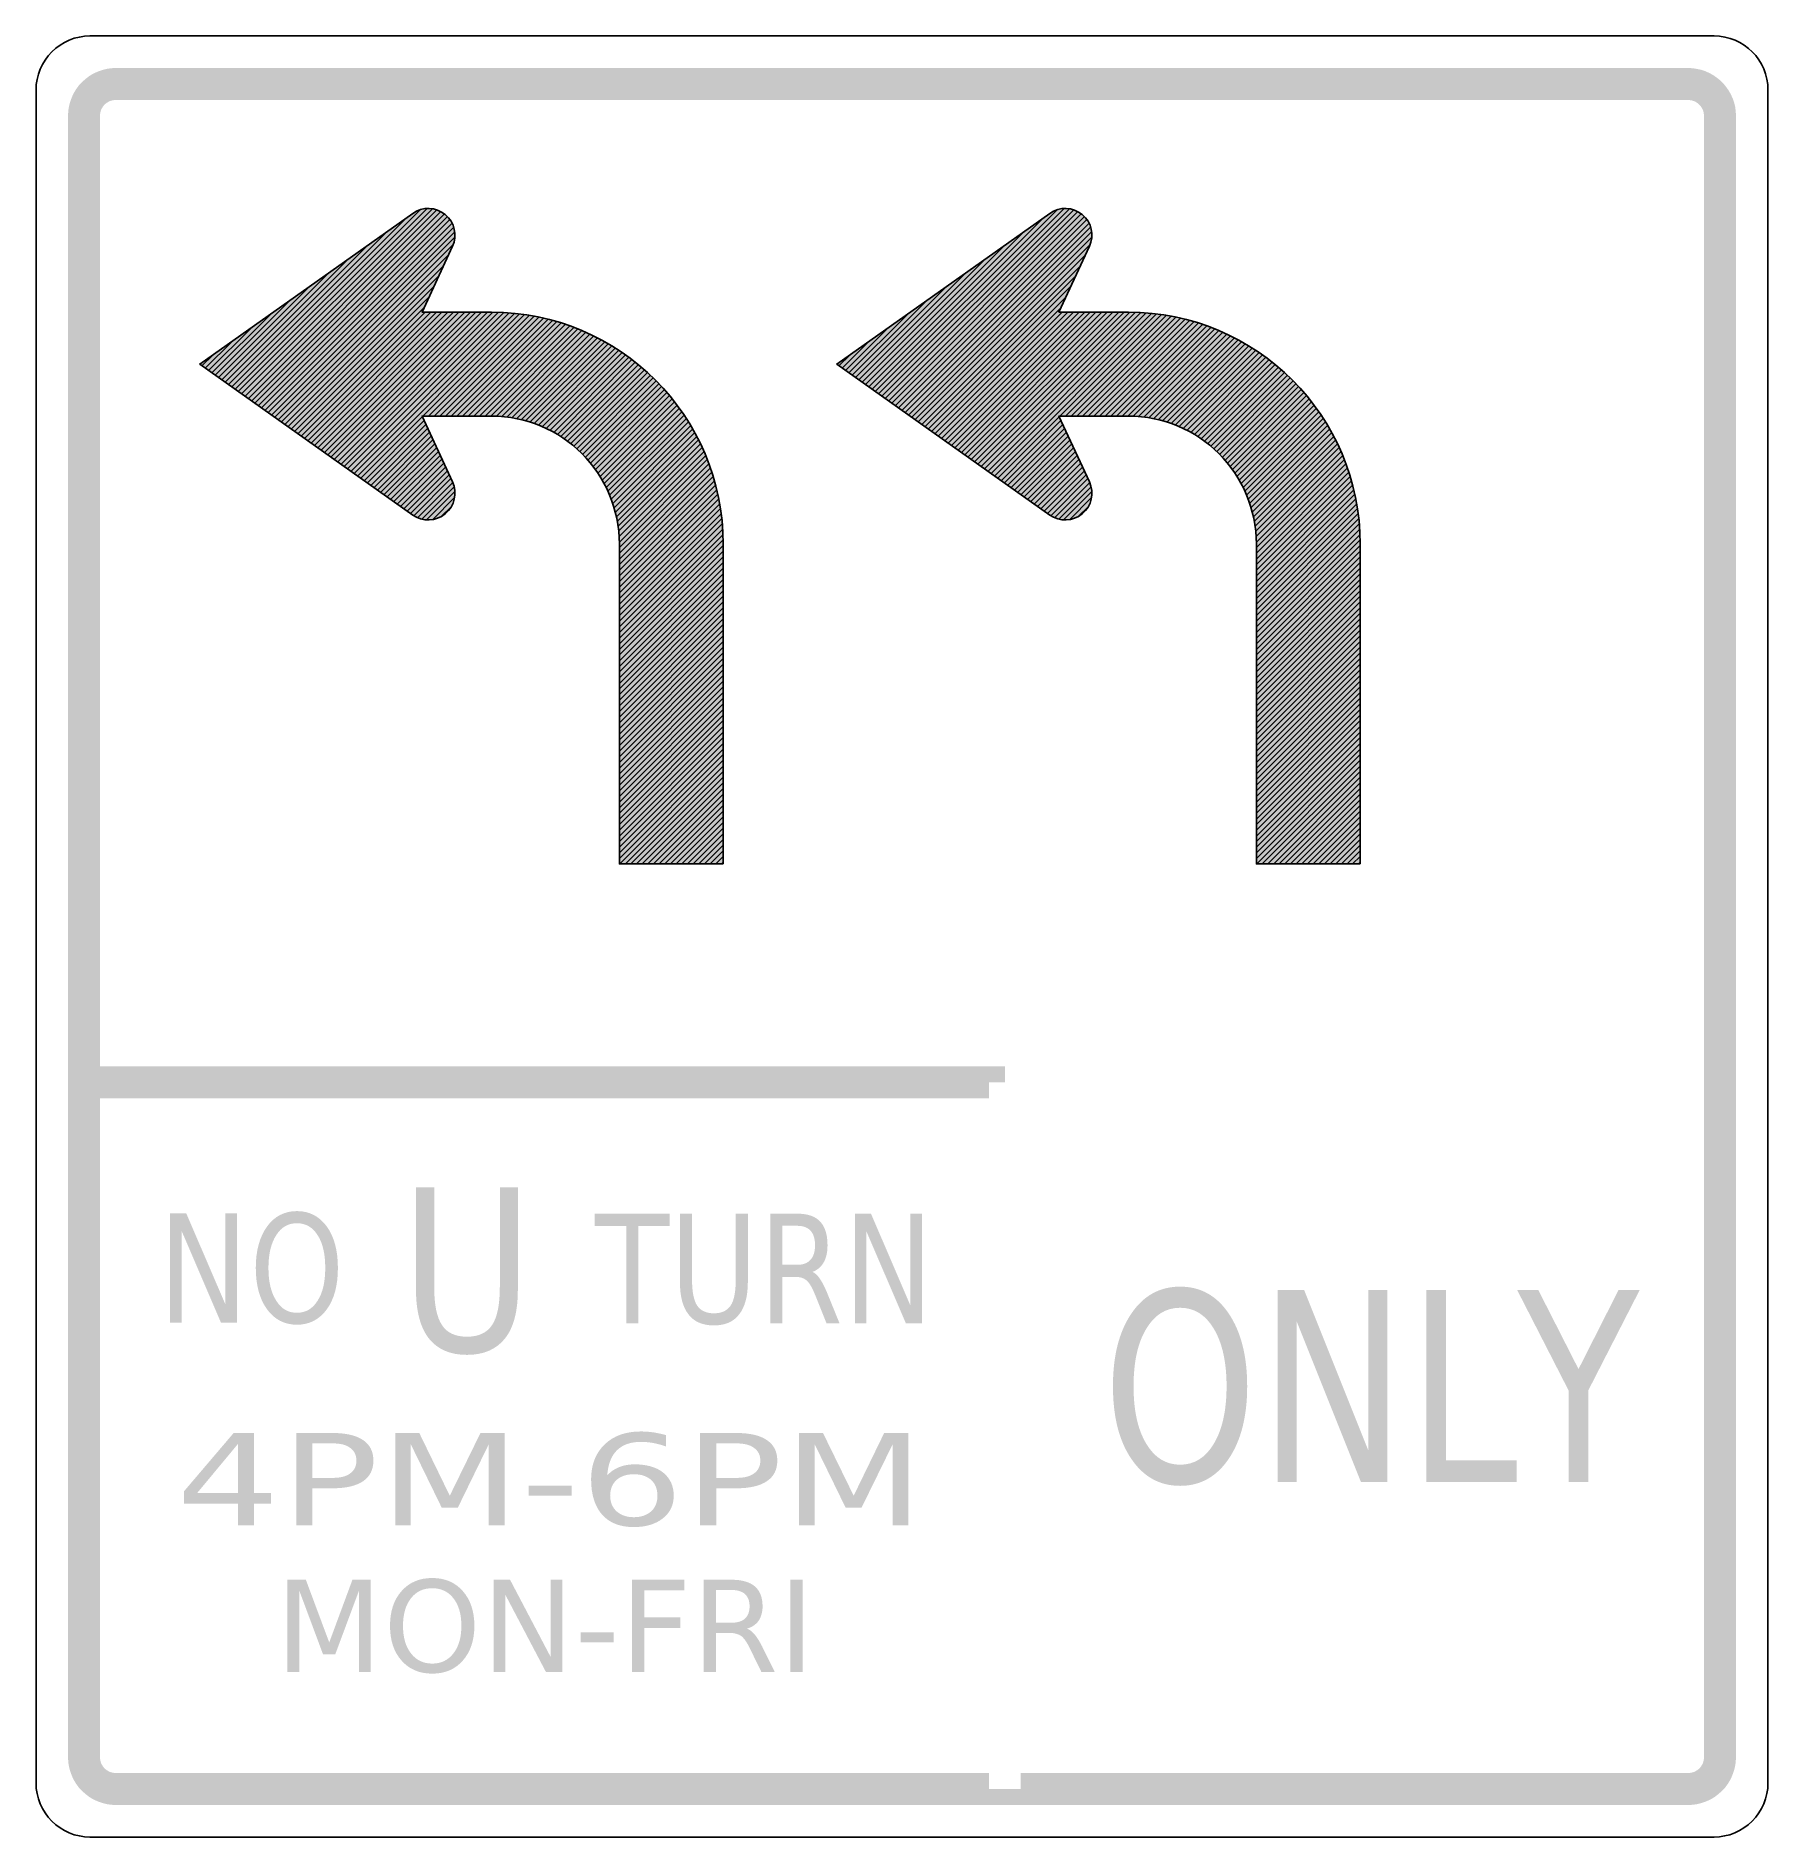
# Model space of a CAD drawing. Header units: inches. Extents: x -0.5 to 0.5, y -0.52 to 0.52.
import ezdxf

# ---------------------------------------------------------------- set-up
doc = ezdxf.new("R2010")
doc.units = ezdxf.units.IN
doc.header["$MEASUREMENT"] = 0

msp = doc.modelspace()

# ---------------------------------------------------------------- hatches: boundary and pattern name
for points in [[(-0.4538, 0.5013), (-0.4566, 0.5012), (-0.4592, 0.5008), (-0.4619, 0.5001), (-0.4644, 0.4992), (-0.4669, 0.4981), (-0.4692, 0.4967), (-0.4714, 0.495), (-0.4734, 0.4932), (-0.4753, 0.4912), (-0.4769, 0.489), (-0.4783, 0.4867), (-0.4794, 0.4842), (-0.4803, 0.4817), (-0.481, 0.479), (-0.4814, 0.4763), (-0.4815, 0.4736), (-0.4631, 0.4736), (-0.463, 0.4745), (-0.4629, 0.4754), (-0.4627, 0.4763), (-0.4624, 0.4772), (-0.462, 0.478), (-0.4615, 0.4788), (-0.461, 0.4795), (-0.4604, 0.4802), (-0.4597, 0.4808), (-0.459, 0.4813), (-0.4582, 0.4818), (-0.4574, 0.4822), (-0.4565, 0.4825), (-0.4556, 0.4827), (-0.4548, 0.4828), (-0.4538, 0.4829), (-0.4538, 0.5013)], [(-0.4538, 0.4829), (0.4538, 0.4829), (0.4538, 0.5013), (-0.4538, 0.5013), (-0.4538, 0.4829)], [(0.4815, 0.4736), (0.4814, 0.4762), (0.4811, 0.4787), (0.4805, 0.4812), (0.4797, 0.4836), (0.4786, 0.486), (0.4774, 0.4882), (0.4759, 0.4903), (0.4743, 0.4923), (0.4725, 0.4941), (0.4705, 0.4957), (0.4684, 0.4972), (0.4662, 0.4984), (0.4638, 0.4995), (0.4614, 0.5003), (0.4589, 0.5008), (0.4564, 0.5012), (0.4538, 0.5013), (0.4538, 0.4829), (0.4547, 0.4828), (0.4555, 0.4827), (0.4564, 0.4825), (0.4572, 0.4822), (0.458, 0.4819), (0.4587, 0.4815), (0.4594, 0.481), (0.4601, 0.4804), (0.4607, 0.4798), (0.4612, 0.4792), (0.4617, 0.4785), (0.4621, 0.4777), (0.4625, 0.477), (0.4627, 0.4762), (0.4629, 0.4753), (0.463, 0.4745), (0.4631, 0.4736), (0.4815, 0.4736)], [(-0.4631, -0.4736), (-0.4631, 0.4736), (-0.4815, 0.4736), (-0.4815, -0.4736), (-0.4631, -0.4736)], [(0.4631, 0.4736), (0.4631, -0.4736), (0.4815, -0.4736), (0.4815, 0.4736), (0.4631, 0.4736)], [(0.0594, -0.075), (0.0594, -0.0842), (0.0502, -0.0842), (0.0502, -0.0934), (-0.4673, -0.0934), (-0.4673, -0.075), (0.0594, -0.075)], [(-0.4226, -0.1597), (-0.4133, -0.1597), (-0.3906, -0.2125), (-0.3906, -0.1597), (-0.3839, -0.1597), (-0.3839, -0.2229), (-0.3932, -0.2229), (-0.4159, -0.17), (-0.4159, -0.2229), (-0.4226, -0.2229), (-0.4226, -0.1597)], [(-0.1774, -0.16), (-0.1341, -0.16), (-0.1341, -0.1672), (-0.1522, -0.1672), (-0.1522, -0.2232), (-0.1592, -0.2232), (-0.1592, -0.1672), (-0.1774, -0.1672), (-0.1774, -0.16)], [(-0.0272, -0.16), (-0.0179, -0.16), (0.0048, -0.2129), (0.0048, -0.16), (0.0115, -0.16), (0.0115, -0.2232), (0.0022, -0.2232), (-0.0205, -0.1703), (-0.0205, -0.2232), (-0.0272, -0.2232), (-0.0272, -0.16)], [(0.2169, -0.2041), (0.2322, -0.2041), (0.2693, -0.2968), (0.2693, -0.2041), (0.2803, -0.2041), (0.2803, -0.3149), (0.265, -0.3149), (0.2279, -0.2222), (0.2279, -0.3149), (0.2169, -0.3149), (0.2169, -0.2041)], [(0.3028, -0.2041), (0.3141, -0.2041), (0.3141, -0.3023), (0.3549, -0.3023), (0.3549, -0.3149), (0.3028, -0.3149), (0.3028, -0.2041)], [(0.3552, -0.2041), (0.3674, -0.2041), (0.3906, -0.2497), (0.4137, -0.2041), (0.4259, -0.2041), (0.3962, -0.2621), (0.3962, -0.3149), (0.3849, -0.3149), (0.3849, -0.2621), (0.3552, -0.2041)], [(-0.2926, -0.2866), (-0.2787, -0.2866), (-0.2611, -0.3228), (-0.2434, -0.2866), (-0.2295, -0.2866), (-0.2295, -0.3398), (-0.2386, -0.3398), (-0.2386, -0.2931), (-0.2564, -0.3296), (-0.2658, -0.3296), (-0.2836, -0.2931), (-0.2836, -0.3398), (-0.2926, -0.3398), (-0.2926, -0.2866)], [(-0.0595, -0.2866), (-0.0456, -0.2866), (-0.0279, -0.3228), (-0.0103, -0.2866), (0.0037, -0.2866), (0.0037, -0.3398), (-0.0054, -0.3398), (-0.0054, -0.2931), (-0.0233, -0.3296), (-0.0326, -0.3296), (-0.0504, -0.2931), (-0.0504, -0.3398), (-0.0595, -0.3398), (-0.0595, -0.2866)], [(-0.2156, -0.3169), (-0.1907, -0.3169), (-0.1907, -0.3228), (-0.2156, -0.3228), (-0.2156, -0.3169)], [(-0.3548, -0.3713), (-0.3442, -0.3713), (-0.3307, -0.4075), (-0.3173, -0.3713), (-0.3067, -0.3713), (-0.3067, -0.4245), (-0.3136, -0.4245), (-0.3136, -0.3778), (-0.3272, -0.4143), (-0.3343, -0.4143), (-0.3479, -0.3778), (-0.3479, -0.4245), (-0.3548, -0.4245), (-0.3548, -0.3713)], [(-0.2358, -0.3713), (-0.2263, -0.3713), (-0.2029, -0.4158), (-0.2029, -0.3713), (-0.1961, -0.3713), (-0.1961, -0.4245), (-0.2056, -0.4245), (-0.229, -0.38), (-0.229, -0.4245), (-0.2358, -0.4245), (-0.2358, -0.3713)], [(-0.1559, -0.3713), (-0.1257, -0.3713), (-0.1257, -0.3774), (-0.1488, -0.3774), (-0.1488, -0.393), (-0.1279, -0.393), (-0.1279, -0.3991), (-0.1488, -0.3991), (-0.1488, -0.4245), (-0.1559, -0.4245), (-0.1559, -0.3713)], [(-0.0644, -0.3713), (-0.0573, -0.3713), (-0.0573, -0.4245), (-0.0644, -0.4245), (-0.0644, -0.3713)], [(-0.1855, -0.4016), (-0.1665, -0.4016), (-0.1665, -0.4074), (-0.1855, -0.4074), (-0.1855, -0.4016)], [(-0.4815, -0.4736), (-0.4814, -0.4763), (-0.481, -0.479), (-0.4803, -0.4817), (-0.4794, -0.4842), (-0.4783, -0.4867), (-0.4769, -0.489), (-0.4753, -0.4912), (-0.4734, -0.4932), (-0.4714, -0.495), (-0.4692, -0.4967), (-0.4669, -0.4981), (-0.4644, -0.4992), (-0.4619, -0.5001), (-0.4592, -0.5008), (-0.4566, -0.5012), (-0.4538, -0.5013), (-0.4538, -0.4829), (-0.4548, -0.4828), (-0.4556, -0.4827), (-0.4565, -0.4825), (-0.4574, -0.4822), (-0.4582, -0.4818), (-0.459, -0.4813), (-0.4597, -0.4808), (-0.4604, -0.4802), (-0.461, -0.4795), (-0.4615, -0.4788), (-0.462, -0.478), (-0.4624, -0.4772), (-0.4627, -0.4763), (-0.4629, -0.4754), (-0.463, -0.4745), (-0.4631, -0.4736), (-0.4815, -0.4736)], [(0.4538, -0.5013), (0.4566, -0.5012), (0.4592, -0.5008), (0.4619, -0.5001), (0.4644, -0.4992), (0.4669, -0.4981), (0.4692, -0.4967), (0.4714, -0.495), (0.4734, -0.4932), (0.4753, -0.4912), (0.4769, -0.489), (0.4783, -0.4867), (0.4794, -0.4842), (0.4803, -0.4817), (0.481, -0.479), (0.4814, -0.4763), (0.4815, -0.4736), (0.4631, -0.4736), (0.463, -0.4745), (0.4629, -0.4754), (0.4627, -0.4763), (0.4624, -0.4772), (0.462, -0.478), (0.4615, -0.4788), (0.461, -0.4795), (0.4604, -0.4802), (0.4597, -0.4808), (0.459, -0.4813), (0.4582, -0.4818), (0.4574, -0.4822), (0.4565, -0.4825), (0.4556, -0.4827), (0.4548, -0.4828), (0.4538, -0.4829), (0.4538, -0.5013)], [(-0.4538, -0.5013), (-0.4538, -0.4829), (0.0502, -0.4829), (0.0502, -0.4921), (0.0686, -0.4921), (0.0686, -0.4829), (0.4538, -0.4829), (0.4538, -0.5013), (-0.4538, -0.5013)]]:
    msp.add_hatch(color=7).paths.add_polyline_path(points)
h = msp.add_hatch(color=7)
edge = h.paths.add_edge_path()
edge.add_line((-0.1032, 0.0419), (-0.1632, 0.0419))
edge.add_line((-0.1632, 0.0419), (-0.1632, 0.2265))
edge.add_spline(control_points=[(-0.1632, 0.2265), (-0.1632, 0.2673), (-0.1963, 0.3004), (-0.237, 0.3004)], knot_values=[0, 0, 0, 0, 1, 1, 1, 1], degree=3, periodic=0)
edge.add_line((-0.237, 0.3004), (-0.2771, 0.3004))
edge.add_line((-0.2771, 0.3004), (-0.2595, 0.2624))
edge.add_spline(control_points=[(-0.2595, 0.2624), (-0.2566, 0.256), (-0.2583, 0.2485), (-0.2637, 0.244), (-0.2691, 0.2395), (-0.2768, 0.2392), (-0.2825, 0.2433)], knot_values=[0, 0, 0, 0, 1, 1, 1, 2, 2, 2, 2], degree=3, periodic=0)
edge.add_line((-0.2825, 0.2433), (-0.4055, 0.3304))
edge.add_line((-0.4055, 0.3304), (-0.2825, 0.4174))
edge.add_spline(control_points=[(-0.2825, 0.4174), (-0.2768, 0.4215), (-0.2691, 0.4212), (-0.2637, 0.4167), (-0.2583, 0.4122), (-0.2566, 0.4047), (-0.2595, 0.3984)], knot_values=[0, 0, 0, 0, 1, 1, 1, 2, 2, 2, 2], degree=3, periodic=0)
edge.add_line((-0.2595, 0.3984), (-0.2771, 0.3604))
edge.add_line((-0.2771, 0.3604), (-0.237, 0.3604))
edge.add_spline(control_points=[(-0.237, 0.3604), (-0.1631, 0.3604), (-0.1032, 0.3004), (-0.1032, 0.2265)], knot_values=[0, 0, 0, 0, 1, 1, 1, 1], degree=3, periodic=0)
edge.add_line((-0.1032, 0.2265), (-0.1032, 0.0419))
h = msp.add_hatch(color=7)
edge = h.paths.add_edge_path()
edge.add_line((0.2646, 0.0419), (0.2046, 0.0419))
edge.add_line((0.2046, 0.0419), (0.2046, 0.2265))
edge.add_spline(control_points=[(0.2046, 0.2265), (0.2046, 0.2673), (0.1715, 0.3004), (0.1307, 0.3004)], knot_values=[0, 0, 0, 0, 1, 1, 1, 1], degree=3, periodic=0)
edge.add_line((0.1307, 0.3004), (0.0906, 0.3004))
edge.add_line((0.0906, 0.3004), (0.1082, 0.2624))
edge.add_spline(control_points=[(0.1082, 0.2624), (0.1112, 0.256), (0.1095, 0.2485), (0.1041, 0.244), (0.0987, 0.2395), (0.091, 0.2392), (0.0853, 0.2433)], knot_values=[0, 0, 0, 0, 1, 1, 1, 2, 2, 2, 2], degree=3, periodic=0)
edge.add_line((0.0853, 0.2433), (-0.0377, 0.3304))
edge.add_line((-0.0377, 0.3304), (0.0853, 0.4174))
edge.add_spline(control_points=[(0.0853, 0.4174), (0.091, 0.4215), (0.0987, 0.4212), (0.1041, 0.4167), (0.1095, 0.4122), (0.1112, 0.4047), (0.1082, 0.3984)], knot_values=[0, 0, 0, 0, 1, 1, 1, 2, 2, 2, 2], degree=3, periodic=0)
edge.add_line((0.1082, 0.3984), (0.0906, 0.3604))
edge.add_line((0.0906, 0.3604), (0.1307, 0.3604))
edge.add_spline(control_points=[(0.1307, 0.3604), (0.2047, 0.3604), (0.2646, 0.3004), (0.2646, 0.2265)], knot_values=[0, 0, 0, 0, 1, 1, 1, 1], degree=3, periodic=0)
edge.add_line((0.2646, 0.2265), (0.2646, 0.0419))
h = msp.add_hatch(color=7)
edge = h.paths.add_edge_path()
edge.add_line((-0.2806, -0.1448), (-0.2701, -0.1448))
edge.add_line((-0.2701, -0.1448), (-0.2701, -0.2024))
edge.add_spline(control_points=[(-0.2701, -0.2024), (-0.2701, -0.2125), (-0.2686, -0.2199), (-0.2656, -0.2243), (-0.2627, -0.2288), (-0.2578, -0.231), (-0.2512, -0.231), (-0.2445, -0.231), (-0.2397, -0.2288), (-0.2367, -0.2243), (-0.2337, -0.2199), (-0.2322, -0.2125), (-0.2322, -0.2024)], knot_values=[0, 0, 0, 0, 1, 1, 1, 2, 2, 2, 3, 3, 3, 4, 4, 4, 4], degree=3, periodic=0)
edge.add_line((-0.2322, -0.2024), (-0.2322, -0.1448))
edge.add_line((-0.2322, -0.1448), (-0.2218, -0.1448))
edge.add_line((-0.2218, -0.1448), (-0.2218, -0.204))
edge.add_spline(control_points=[(-0.2218, -0.204), (-0.2218, -0.2163), (-0.2242, -0.2257), (-0.2292, -0.232), (-0.2342, -0.2383), (-0.2415, -0.2415), (-0.2512, -0.2415), (-0.2609, -0.2415), (-0.2682, -0.2383), (-0.2732, -0.232), (-0.2781, -0.2257), (-0.2806, -0.2163), (-0.2806, -0.204)], knot_values=[0, 0, 0, 0, 1, 1, 1, 2, 2, 2, 3, 3, 3, 4, 4, 4, 4], degree=3, periodic=0)
edge.add_line((-0.2806, -0.204), (-0.2806, -0.1448))
h = msp.add_hatch(color=7)
edge = h.paths.add_edge_path()
edge.add_spline(control_points=[(-0.3493, -0.1585), (-0.3422, -0.1585), (-0.3364, -0.1615), (-0.3321, -0.1674), (-0.3278, -0.1734), (-0.3257, -0.1813), (-0.3257, -0.1913), (-0.3257, -0.2013), (-0.3278, -0.2093), (-0.3321, -0.2152), (-0.3364, -0.2211), (-0.3422, -0.2241), (-0.3493, -0.2241), (-0.3565, -0.2241), (-0.3623, -0.2211), (-0.3666, -0.2152), (-0.3709, -0.2093), (-0.3731, -0.2013), (-0.3731, -0.1913), (-0.3731, -0.1813), (-0.3709, -0.1734), (-0.3666, -0.1674), (-0.3623, -0.1615), (-0.3565, -0.1585), (-0.3493, -0.1585)], knot_values=[0, 0, 0, 0, 1, 1, 1, 2, 2, 2, 3, 3, 3, 4, 4, 4, 5, 5, 5, 6, 6, 6, 7, 7, 7, 8, 8, 8, 8], degree=3, periodic=0)
edge = h.paths.add_edge_path(flags=0)
edge.add_spline(control_points=[(-0.3493, -0.1655), (-0.3544, -0.1655), (-0.3584, -0.1678), (-0.3613, -0.1724), (-0.3643, -0.177), (-0.3658, -0.1833), (-0.3658, -0.1913), (-0.3658, -0.1993), (-0.3643, -0.2056), (-0.3613, -0.2102), (-0.3584, -0.2149), (-0.3544, -0.2172), (-0.3493, -0.2172), (-0.3443, -0.2172), (-0.3403, -0.2149), (-0.3374, -0.2102), (-0.3344, -0.2056), (-0.333, -0.1993), (-0.333, -0.1913), (-0.333, -0.1833), (-0.3344, -0.177), (-0.3374, -0.1724), (-0.3403, -0.1678), (-0.3443, -0.1655), (-0.3493, -0.1655)], knot_values=[0, 0, 0, 0, 1, 1, 1, 2, 2, 2, 3, 3, 3, 4, 4, 4, 5, 5, 5, 6, 6, 6, 7, 7, 7, 8, 8, 8, 8], degree=3, periodic=0)
h = msp.add_hatch(color=7)
edge = h.paths.add_edge_path()
edge.add_line((-0.1282, -0.16), (-0.1212, -0.16))
edge.add_line((-0.1212, -0.16), (-0.1212, -0.1984))
edge.add_spline(control_points=[(-0.1212, -0.1984), (-0.1212, -0.2052), (-0.1202, -0.2101), (-0.1183, -0.213), (-0.1163, -0.216), (-0.113, -0.2175), (-0.1086, -0.2175), (-0.1041, -0.2175), (-0.1009, -0.216), (-0.0989, -0.213), (-0.097, -0.2101), (-0.096, -0.2052), (-0.096, -0.1984)], knot_values=[0, 0, 0, 0, 1, 1, 1, 2, 2, 2, 3, 3, 3, 4, 4, 4, 4], degree=3, periodic=0)
edge.add_line((-0.096, -0.1984), (-0.096, -0.16))
edge.add_line((-0.096, -0.16), (-0.089, -0.16))
edge.add_line((-0.089, -0.16), (-0.089, -0.1995))
edge.add_spline(control_points=[(-0.089, -0.1995), (-0.089, -0.2077), (-0.0907, -0.2139), (-0.094, -0.2181), (-0.0973, -0.2224), (-0.1021, -0.2245), (-0.1086, -0.2245), (-0.1151, -0.2245), (-0.12, -0.2224), (-0.1233, -0.2181), (-0.1266, -0.2139), (-0.1282, -0.2077), (-0.1282, -0.1995)], knot_values=[0, 0, 0, 0, 1, 1, 1, 2, 2, 2, 3, 3, 3, 4, 4, 4, 4], degree=3, periodic=0)
edge.add_line((-0.1282, -0.1995), (-0.1282, -0.16))
h = msp.add_hatch(color=7)
edge = h.paths.add_edge_path()
edge.add_spline(control_points=[(-0.0517, -0.1936), (-0.0502, -0.1942), (-0.0488, -0.1955), (-0.0474, -0.1976), (-0.046, -0.1996), (-0.0446, -0.2024), (-0.0431, -0.206)], knot_values=[0, 0, 0, 0, 1, 1, 1, 2, 2, 2, 2], degree=3, periodic=0)
edge.add_line((-0.0431, -0.206), (-0.0361, -0.2232))
edge.add_line((-0.0361, -0.2232), (-0.0436, -0.2232))
edge.add_line((-0.0436, -0.2232), (-0.0501, -0.207))
edge.add_spline(control_points=[(-0.0501, -0.207), (-0.0518, -0.2028), (-0.0534, -0.2), (-0.055, -0.1986), (-0.0566, -0.1972), (-0.0588, -0.1965), (-0.0615, -0.1965)], knot_values=[0, 0, 0, 0, 1, 1, 1, 2, 2, 2, 2], degree=3, periodic=0)
edge.add_line((-0.0615, -0.1965), (-0.0691, -0.1965))
edge.add_line((-0.0691, -0.1965), (-0.0691, -0.2232))
edge.add_line((-0.0691, -0.2232), (-0.076, -0.2232))
edge.add_line((-0.076, -0.2232), (-0.076, -0.16))
edge.add_line((-0.076, -0.16), (-0.0604, -0.16))
edge.add_spline(control_points=[(-0.0604, -0.16), (-0.0545, -0.16), (-0.0501, -0.1615), (-0.0473, -0.1645), (-0.0444, -0.1676), (-0.043, -0.1721), (-0.043, -0.1782), (-0.043, -0.1822), (-0.0437, -0.1855), (-0.0452, -0.1881), (-0.0467, -0.1907), (-0.0489, -0.1926), (-0.0517, -0.1936)], knot_values=[0, 0, 0, 0, 1, 1, 1, 2, 2, 2, 3, 3, 3, 4, 4, 4, 4], degree=3, periodic=0)
edge = h.paths.add_edge_path(flags=0)
edge.add_line((-0.0691, -0.167), (-0.0691, -0.1895))
edge.add_line((-0.0691, -0.1895), (-0.0604, -0.1895))
edge.add_spline(control_points=[(-0.0604, -0.1895), (-0.057, -0.1895), (-0.0545, -0.1885), (-0.0528, -0.1866), (-0.0511, -0.1847), (-0.0502, -0.1819), (-0.0502, -0.1782), (-0.0502, -0.1745), (-0.0511, -0.1717), (-0.0528, -0.1698), (-0.0545, -0.168), (-0.057, -0.167), (-0.0604, -0.167)], knot_values=[0, 0, 0, 0, 1, 1, 1, 2, 2, 2, 3, 3, 3, 4, 4, 4, 4], degree=3, periodic=0)
edge.add_line((-0.0604, -0.167), (-0.0691, -0.167))
h = msp.add_hatch(color=7)
edge = h.paths.add_edge_path()
edge.add_spline(control_points=[(0.1606, -0.2021), (0.1723, -0.2021), (0.1817, -0.2073), (0.1887, -0.2177), (0.1957, -0.2282), (0.1993, -0.2421), (0.1993, -0.2596), (0.1993, -0.2771), (0.1957, -0.291), (0.1887, -0.3014), (0.1817, -0.3118), (0.1723, -0.3171), (0.1606, -0.3171), (0.1488, -0.3171), (0.1394, -0.3119), (0.1324, -0.3015), (0.1253, -0.2911), (0.1218, -0.2771), (0.1218, -0.2596), (0.1218, -0.2421), (0.1253, -0.2282), (0.1324, -0.2177), (0.1394, -0.2073), (0.1488, -0.2021), (0.1606, -0.2021)], knot_values=[0, 0, 0, 0, 1, 1, 1, 2, 2, 2, 3, 3, 3, 4, 4, 4, 5, 5, 5, 6, 6, 6, 7, 7, 7, 8, 8, 8, 8], degree=3, periodic=0)
edge = h.paths.add_edge_path(flags=0)
edge.add_spline(control_points=[(0.1606, -0.2143), (0.1523, -0.2143), (0.1458, -0.2184), (0.141, -0.2265), (0.1361, -0.2346), (0.1337, -0.2456), (0.1337, -0.2596), (0.1337, -0.2736), (0.1361, -0.2846), (0.141, -0.2927), (0.1458, -0.3008), (0.1523, -0.3049), (0.1606, -0.3049), (0.1688, -0.3049), (0.1753, -0.3008), (0.1801, -0.2927), (0.1849, -0.2846), (0.1874, -0.2736), (0.1874, -0.2596), (0.1874, -0.2456), (0.1849, -0.2346), (0.1801, -0.2265), (0.1753, -0.2184), (0.1688, -0.2143), (0.1606, -0.2143)], knot_values=[0, 0, 0, 0, 1, 1, 1, 2, 2, 2, 3, 3, 3, 4, 4, 4, 5, 5, 5, 6, 6, 6, 7, 7, 7, 8, 8, 8, 8], degree=3, periodic=0)
h = msp.add_hatch(color=7)
h.paths.add_polyline_path([(-0.3859, -0.2866), (-0.3741, -0.2866), (-0.3741, -0.3213), (-0.3643, -0.3213), (-0.3643, -0.3273), (-0.3741, -0.3273), (-0.3741, -0.3398), (-0.3834, -0.3398), (-0.3834, -0.3273), (-0.4146, -0.3273), (-0.4146, -0.3203), (-0.3859, -0.2866)])
h.paths.add_polyline_path([(-0.3834, -0.2929), (-0.407, -0.3213), (-0.3834, -0.3213), (-0.3834, -0.2929)], flags=0)
h = msp.add_hatch(color=7)
edge = h.paths.add_edge_path()
edge.add_line((-0.3497, -0.2866), (-0.3287, -0.2866))
edge.add_spline(control_points=[(-0.3287, -0.2866), (-0.3209, -0.2866), (-0.3151, -0.288), (-0.3111, -0.2907), (-0.3072, -0.2934), (-0.3052, -0.2973), (-0.3052, -0.3025), (-0.3052, -0.3078), (-0.3072, -0.3117), (-0.3111, -0.3144), (-0.3151, -0.3171), (-0.3209, -0.3185), (-0.3287, -0.3185)], knot_values=[0, 0, 0, 0, 1, 1, 1, 2, 2, 2, 3, 3, 3, 4, 4, 4, 4], degree=3, periodic=0)
edge.add_line((-0.3287, -0.3185), (-0.3404, -0.3185))
edge.add_line((-0.3404, -0.3185), (-0.3404, -0.3398))
edge.add_line((-0.3404, -0.3398), (-0.3497, -0.3398))
edge.add_line((-0.3497, -0.3398), (-0.3497, -0.2866))
edge = h.paths.add_edge_path(flags=0)
edge.add_line((-0.3404, -0.2926), (-0.3404, -0.3125))
edge.add_line((-0.3404, -0.3125), (-0.3287, -0.3125))
edge.add_spline(control_points=[(-0.3287, -0.3125), (-0.3243, -0.3125), (-0.3209, -0.3117), (-0.3186, -0.3099), (-0.3162, -0.3082), (-0.315, -0.3057), (-0.315, -0.3025), (-0.315, -0.2994), (-0.3162, -0.2969), (-0.3186, -0.2952), (-0.3209, -0.2934), (-0.3243, -0.2926), (-0.3287, -0.2926)], knot_values=[0, 0, 0, 0, 1, 1, 1, 2, 2, 2, 3, 3, 3, 4, 4, 4, 4], degree=3, periodic=0)
edge.add_line((-0.3287, -0.2926), (-0.3404, -0.2926))
h = msp.add_hatch(color=7)
edge = h.paths.add_edge_path()
edge.add_line((-0.1363, -0.2878), (-0.1363, -0.2944))
edge.add_spline(control_points=[(-0.1363, -0.2944), (-0.1386, -0.2935), (-0.141, -0.2929), (-0.1434, -0.2924), (-0.1458, -0.292), (-0.1481, -0.2917), (-0.1505, -0.2917), (-0.1566, -0.2917), (-0.1613, -0.2933), (-0.1646, -0.2966), (-0.1679, -0.2998), (-0.1697, -0.3046), (-0.1702, -0.3111)], knot_values=[0, 0, 0, 0, 1, 1, 1, 2, 2, 2, 3, 3, 3, 4, 4, 4, 4], degree=3, periodic=0)
edge.add_spline(control_points=[(-0.1702, -0.3111), (-0.1683, -0.309), (-0.1661, -0.3074), (-0.1633, -0.3063), (-0.1606, -0.3052), (-0.1576, -0.3047), (-0.1543, -0.3047), (-0.1473, -0.3047), (-0.1418, -0.3063), (-0.1378, -0.3095), (-0.1338, -0.3128), (-0.1318, -0.3172), (-0.1318, -0.3228), (-0.1318, -0.3282), (-0.1339, -0.3326), (-0.1381, -0.3359), (-0.1423, -0.3392), (-0.1479, -0.3409), (-0.1548, -0.3409), (-0.1628, -0.3409), (-0.1689, -0.3385), (-0.1731, -0.3338), (-0.1773, -0.3291), (-0.1795, -0.3222), (-0.1795, -0.3133), (-0.1795, -0.3049), (-0.1769, -0.2982), (-0.1717, -0.2932), (-0.1665, -0.2882), (-0.1596, -0.2857), (-0.1508, -0.2857), (-0.1485, -0.2857), (-0.1461, -0.2859), (-0.1437, -0.2862), (-0.1413, -0.2866), (-0.1389, -0.2871), (-0.1363, -0.2878)], knot_values=[0, 0, 0, 0, 1, 1, 1, 2, 2, 2, 3, 3, 3, 4, 4, 4, 5, 5, 5, 6, 6, 6, 7, 7, 7, 8, 8, 8, 9, 9, 9, 10, 10, 10, 11, 11, 11, 12, 12, 12, 12], degree=3, periodic=0)
edge = h.paths.add_edge_path(flags=0)
edge.add_spline(control_points=[(-0.1548, -0.3104), (-0.159, -0.3104), (-0.1623, -0.3115), (-0.1648, -0.3137), (-0.1672, -0.3159), (-0.1685, -0.3189), (-0.1685, -0.3228), (-0.1685, -0.3266), (-0.1672, -0.3296), (-0.1648, -0.3318), (-0.1623, -0.334), (-0.159, -0.3352), (-0.1548, -0.3352), (-0.1506, -0.3352), (-0.1473, -0.334), (-0.1448, -0.3318), (-0.1424, -0.3296), (-0.1412, -0.3266), (-0.1412, -0.3228), (-0.1412, -0.3189), (-0.1424, -0.3159), (-0.1448, -0.3137), (-0.1473, -0.3115), (-0.1506, -0.3104), (-0.1548, -0.3104)], knot_values=[0, 0, 0, 0, 1, 1, 1, 2, 2, 2, 3, 3, 3, 4, 4, 4, 5, 5, 5, 6, 6, 6, 7, 7, 7, 8, 8, 8, 8], degree=3, periodic=0)
h = msp.add_hatch(color=7)
edge = h.paths.add_edge_path()
edge.add_line((-0.1166, -0.2866), (-0.0955, -0.2866))
edge.add_spline(control_points=[(-0.0955, -0.2866), (-0.0878, -0.2866), (-0.0819, -0.288), (-0.078, -0.2907), (-0.074, -0.2934), (-0.072, -0.2973), (-0.072, -0.3025), (-0.072, -0.3078), (-0.074, -0.3117), (-0.078, -0.3144), (-0.0819, -0.3171), (-0.0878, -0.3185), (-0.0955, -0.3185)], knot_values=[0, 0, 0, 0, 1, 1, 1, 2, 2, 2, 3, 3, 3, 4, 4, 4, 4], degree=3, periodic=0)
edge.add_line((-0.0955, -0.3185), (-0.1072, -0.3185))
edge.add_line((-0.1072, -0.3185), (-0.1072, -0.3398))
edge.add_line((-0.1072, -0.3398), (-0.1166, -0.3398))
edge.add_line((-0.1166, -0.3398), (-0.1166, -0.2866))
edge = h.paths.add_edge_path(flags=0)
edge.add_line((-0.1072, -0.2926), (-0.1072, -0.3125))
edge.add_line((-0.1072, -0.3125), (-0.0955, -0.3125))
edge.add_spline(control_points=[(-0.0955, -0.3125), (-0.0912, -0.3125), (-0.0878, -0.3117), (-0.0854, -0.3099), (-0.083, -0.3082), (-0.0818, -0.3057), (-0.0818, -0.3025), (-0.0818, -0.2994), (-0.083, -0.2969), (-0.0854, -0.2952), (-0.0878, -0.2934), (-0.0912, -0.2926), (-0.0955, -0.2926)], knot_values=[0, 0, 0, 0, 1, 1, 1, 2, 2, 2, 3, 3, 3, 4, 4, 4, 4], degree=3, periodic=0)
edge.add_line((-0.0955, -0.2926), (-0.1072, -0.2926))
h = msp.add_hatch(color=7)
edge = h.paths.add_edge_path()
edge.add_spline(control_points=[(-0.2712, -0.3703), (-0.2639, -0.3703), (-0.258, -0.3728), (-0.2536, -0.3778), (-0.2492, -0.3828), (-0.2469, -0.3895), (-0.2469, -0.3979), (-0.2469, -0.4063), (-0.2492, -0.413), (-0.2536, -0.418), (-0.258, -0.423), (-0.2639, -0.4255), (-0.2712, -0.4255), (-0.2786, -0.4255), (-0.2845, -0.423), (-0.2889, -0.418), (-0.2934, -0.413), (-0.2956, -0.4063), (-0.2956, -0.3979), (-0.2956, -0.3895), (-0.2934, -0.3828), (-0.2889, -0.3778), (-0.2845, -0.3728), (-0.2786, -0.3703), (-0.2712, -0.3703)], knot_values=[0, 0, 0, 0, 1, 1, 1, 2, 2, 2, 3, 3, 3, 4, 4, 4, 5, 5, 5, 6, 6, 6, 7, 7, 7, 8, 8, 8, 8], degree=3, periodic=0)
edge = h.paths.add_edge_path(flags=0)
edge.add_spline(control_points=[(-0.2712, -0.3762), (-0.2764, -0.3762), (-0.2805, -0.3781), (-0.2835, -0.382), (-0.2866, -0.3859), (-0.2881, -0.3912), (-0.2881, -0.3979), (-0.2881, -0.4046), (-0.2866, -0.4099), (-0.2835, -0.4138), (-0.2805, -0.4177), (-0.2764, -0.4197), (-0.2712, -0.4197), (-0.2661, -0.4197), (-0.262, -0.4177), (-0.259, -0.4138), (-0.2559, -0.4099), (-0.2544, -0.4046), (-0.2544, -0.3979), (-0.2544, -0.3912), (-0.2559, -0.3859), (-0.259, -0.382), (-0.262, -0.3781), (-0.2661, -0.3762), (-0.2712, -0.3762)], knot_values=[0, 0, 0, 0, 1, 1, 1, 2, 2, 2, 3, 3, 3, 4, 4, 4, 5, 5, 5, 6, 6, 6, 7, 7, 7, 8, 8, 8, 8], degree=3, periodic=0)
h = msp.add_hatch(color=7)
edge = h.paths.add_edge_path()
edge.add_spline(control_points=[(-0.0895, -0.3995), (-0.088, -0.4001), (-0.0865, -0.4012), (-0.0851, -0.4029), (-0.0836, -0.4046), (-0.0822, -0.407), (-0.0807, -0.4099)], knot_values=[0, 0, 0, 0, 1, 1, 1, 2, 2, 2, 2], degree=3, periodic=0)
edge.add_line((-0.0807, -0.4099), (-0.0735, -0.4245))
edge.add_line((-0.0735, -0.4245), (-0.0812, -0.4245))
edge.add_line((-0.0812, -0.4245), (-0.0879, -0.4108))
edge.add_spline(control_points=[(-0.0879, -0.4108), (-0.0896, -0.4073), (-0.0913, -0.4049), (-0.0929, -0.4037), (-0.0945, -0.4026), (-0.0968, -0.402), (-0.0996, -0.402)], knot_values=[0, 0, 0, 0, 1, 1, 1, 2, 2, 2, 2], degree=3, periodic=0)
edge.add_line((-0.0996, -0.402), (-0.1073, -0.402))
edge.add_line((-0.1073, -0.402), (-0.1073, -0.4245))
edge.add_line((-0.1073, -0.4245), (-0.1145, -0.4245))
edge.add_line((-0.1145, -0.4245), (-0.1145, -0.3713))
edge.add_line((-0.1145, -0.3713), (-0.0984, -0.3713))
edge.add_spline(control_points=[(-0.0984, -0.3713), (-0.0924, -0.3713), (-0.0879, -0.3726), (-0.085, -0.3751), (-0.082, -0.3777), (-0.0805, -0.3815), (-0.0805, -0.3866), (-0.0805, -0.39), (-0.0813, -0.3927), (-0.0828, -0.395), (-0.0844, -0.3972), (-0.0866, -0.3987), (-0.0895, -0.3995)], knot_values=[0, 0, 0, 0, 1, 1, 1, 2, 2, 2, 3, 3, 3, 4, 4, 4, 4], degree=3, periodic=0)
edge = h.paths.add_edge_path(flags=0)
edge.add_line((-0.1073, -0.3772), (-0.1073, -0.3961))
edge.add_line((-0.1073, -0.3961), (-0.0984, -0.3961))
edge.add_spline(control_points=[(-0.0984, -0.3961), (-0.095, -0.3961), (-0.0924, -0.3953), (-0.0906, -0.3937), (-0.0889, -0.3921), (-0.088, -0.3897), (-0.088, -0.3866), (-0.088, -0.3835), (-0.0889, -0.3812), (-0.0906, -0.3796), (-0.0924, -0.378), (-0.095, -0.3772), (-0.0984, -0.3772)], knot_values=[0, 0, 0, 0, 1, 1, 1, 2, 2, 2, 3, 3, 3, 4, 4, 4, 4], degree=3, periodic=0)
edge.add_line((-0.0984, -0.3772), (-0.1073, -0.3772))

# ---------------------------------------------------------------- linework, layer by layer
at = {"color": 7}
for p, q in [((-0.3832, 0.3145), (-0.2781, 0.4196)), ((-0.3813, 0.3132), (-0.2742, 0.4203)), ((-0.3793, 0.3118), (-0.2711, 0.4201)), ((-0.3774, 0.3105), (-0.2685, 0.4194)), ((-0.3755, 0.3091), (-0.2662, 0.4184)), ((-0.3736, 0.3078), (-0.2642, 0.4172)), ((-0.0154, 0.3145), (0.0897, 0.4196)), ((-0.0135, 0.3132), (0.0936, 0.4203)), ((-0.0116, 0.3118), (0.0967, 0.4201)), ((-0.0097, 0.3105), (0.0993, 0.4194)), ((-0.0077, 0.3091), (0.1016, 0.4184)), ((-0.0058, 0.3078), (0.1035, 0.4172)), ((-0.387, 0.3172), (-0.2972, 0.407)), ((-0.3851, 0.3159), (-0.286, 0.4149)), ((-0.3717, 0.3064), (-0.2625, 0.4156)), ((-0.3698, 0.3051), (-0.261, 0.4138)), ((-0.3679, 0.3037), (-0.2598, 0.4118)), ((-0.366, 0.3024), (-0.2588, 0.4095)), ((-0.3641, 0.301), (-0.2582, 0.4068)), ((-0.0192, 0.3172), (0.0706, 0.407)), ((-0.0173, 0.3159), (0.0817, 0.4149)), ((-0.0039, 0.3064), (0.1053, 0.4156)), ((-0.002, 0.3051), (0.1068, 0.4138)), ((-0.0001, 0.3037), (0.108, 0.4118)), ((0.0018, 0.3024), (0.1089, 0.4095)), ((0.0037, 0.301), (0.1095, 0.4068)), ((-0.3889, 0.3186), (-0.3084, 0.3991)), ((-0.3621, 0.2997), (-0.2582, 0.4036)), ((-0.3602, 0.2983), (-0.2591, 0.3995)), ((-0.0211, 0.3186), (0.0594, 0.3991)), ((0.0056, 0.2997), (0.1096, 0.4036)), ((0.0075, 0.2983), (0.1087, 0.3995)), ((-0.3908, 0.32), (-0.3196, 0.3912)), ((-0.3583, 0.297), (-0.2618, 0.3935)), ((-0.3564, 0.2956), (-0.2646, 0.3874)), ((-0.023, 0.32), (0.0482, 0.3912)), ((0.0094, 0.297), (0.106, 0.3935)), ((0.0114, 0.2956), (0.1032, 0.3874)), ((-0.3946, 0.3227), (-0.3419, 0.3754)), ((-0.3927, 0.3213), (-0.3307, 0.3833)), ((-0.3545, 0.2943), (-0.2674, 0.3813)), ((-0.3526, 0.2929), (-0.2702, 0.3753)), ((-0.0269, 0.3227), (0.0259, 0.3754)), ((-0.0249, 0.3213), (0.037, 0.3833)), ((0.0133, 0.2943), (0.1004, 0.3813)), ((0.0152, 0.2929), (0.0975, 0.3753)), ((-0.3965, 0.324), (-0.3531, 0.3675)), ((-0.3507, 0.2915), (-0.273, 0.3692)), ((-0.0288, 0.324), (0.0147, 0.3675)), ((0.0171, 0.2915), (0.0947, 0.3692)), ((-0.3985, 0.3254), (-0.3643, 0.3595)), ((-0.3488, 0.2902), (-0.2759, 0.3631)), ((-0.3469, 0.2888), (-0.2753, 0.3604)), ((-0.3449, 0.2875), (-0.2721, 0.3604)), ((-0.343, 0.2861), (-0.2688, 0.3604)), ((-0.3411, 0.2848), (-0.2656, 0.3604)), ((-0.3392, 0.2834), (-0.2623, 0.3604)), ((-0.3373, 0.2821), (-0.259, 0.3604)), ((-0.3354, 0.2807), (-0.2558, 0.3604)), ((-0.3335, 0.2794), (-0.2525, 0.3604)), ((-0.3316, 0.278), (-0.2492, 0.3604)), ((-0.3297, 0.2767), (-0.246, 0.3604)), ((-0.3278, 0.2753), (-0.2427, 0.3604)), ((-0.3258, 0.274), (-0.2394, 0.3604)), ((-0.3239, 0.2726), (-0.2362, 0.3604)), ((-0.322, 0.2713), (-0.233, 0.3603)), ((-0.3201, 0.2699), (-0.2298, 0.3602)), ((-0.3182, 0.2685), (-0.2268, 0.36)), ((-0.3163, 0.2672), (-0.2238, 0.3597)), ((-0.3144, 0.2658), (-0.2208, 0.3594)), ((-0.2766, 0.3004), (-0.2179, 0.359)), ((-0.2733, 0.3004), (-0.2151, 0.3586)), ((-0.2701, 0.3004), (-0.2123, 0.3581)), ((-0.2668, 0.3004), (-0.2096, 0.3575)), ((-0.2635, 0.3004), (-0.2069, 0.357)), ((-0.2603, 0.3004), (-0.2043, 0.3563)), ((-0.257, 0.3004), (-0.2017, 0.3556)), ((-0.2538, 0.3004), (-0.1992, 0.3549)), ((-0.2505, 0.3004), (-0.1967, 0.3542)), ((-0.0307, 0.3254), (0.0035, 0.3595)), ((0.019, 0.2902), (0.0919, 0.3631)), ((0.0209, 0.2888), (0.0924, 0.3604)), ((0.0228, 0.2875), (0.0957, 0.3604)), ((0.0247, 0.2861), (0.099, 0.3604)), ((0.0266, 0.2848), (0.1022, 0.3604)), ((0.0286, 0.2834), (0.1055, 0.3604)), ((0.0305, 0.2821), (0.1087, 0.3604)), ((0.0324, 0.2807), (0.112, 0.3604)), ((0.0343, 0.2794), (0.1153, 0.3604)), ((0.0362, 0.278), (0.1185, 0.3604)), ((0.0381, 0.2767), (0.1218, 0.3604)), ((0.04, 0.2753), (0.1251, 0.3604)), ((0.0419, 0.274), (0.1283, 0.3604)), ((0.0438, 0.2726), (0.1316, 0.3604)), ((0.0458, 0.2713), (0.1348, 0.3603)), ((0.0477, 0.2699), (0.1379, 0.3602)), ((0.0496, 0.2685), (0.141, 0.36)), ((0.0515, 0.2672), (0.144, 0.3597)), ((0.0534, 0.2658), (0.1469, 0.3594)), ((0.0912, 0.3004), (0.1498, 0.359)), ((0.0944, 0.3004), (0.1527, 0.3586)), ((0.0977, 0.3004), (0.1554, 0.3581)), ((0.101, 0.3004), (0.1582, 0.3575)), ((0.1042, 0.3004), (0.1608, 0.357)), ((0.1075, 0.3004), (0.1635, 0.3563)), ((0.1108, 0.3004), (0.166, 0.3556)), ((0.114, 0.3004), (0.1686, 0.3549)), ((0.1173, 0.3004), (0.1711, 0.3542)), ((-0.4023, 0.3281), (-0.3866, 0.3437)), ((-0.4004, 0.3267), (-0.3754, 0.3516)), ((-0.2472, 0.3004), (-0.1942, 0.3534)), ((-0.244, 0.3004), (-0.1918, 0.3525)), ((-0.2407, 0.3004), (-0.1894, 0.3516)), ((-0.2374, 0.3004), (-0.1871, 0.3507)), ((-0.2342, 0.3003), (-0.1848, 0.3498)), ((-0.2311, 0.3001), (-0.1825, 0.3488)), ((-0.2282, 0.2998), (-0.1803, 0.3477)), ((-0.2253, 0.2994), (-0.178, 0.3467)), ((-0.2226, 0.2989), (-0.1759, 0.3456)), ((-0.2199, 0.2983), (-0.1737, 0.3445)), ((-0.2173, 0.2977), (-0.1716, 0.3433)), ((-0.0345, 0.3281), (-0.0189, 0.3437)), ((-0.0326, 0.3267), (-0.0077, 0.3516)), ((0.1205, 0.3004), (0.1736, 0.3534)), ((0.1238, 0.3004), (0.176, 0.3525)), ((0.1271, 0.3004), (0.1784, 0.3516)), ((0.1303, 0.3004), (0.1807, 0.3507)), ((0.1335, 0.3003), (0.183, 0.3498)), ((0.1366, 0.3001), (0.1853, 0.3488)), ((0.1396, 0.2998), (0.1875, 0.3477)), ((0.1425, 0.2994), (0.1897, 0.3467)), ((0.1452, 0.2989), (0.1919, 0.3456)), ((0.1479, 0.2983), (0.194, 0.3445)), ((0.1505, 0.2977), (0.1961, 0.3433)), ((-0.4042, 0.3294), (-0.3978, 0.3358)), ((-0.2148, 0.2969), (-0.1696, 0.3421)), ((-0.2123, 0.2961), (-0.1675, 0.3409)), ((-0.2099, 0.2952), (-0.1655, 0.3397)), ((-0.2076, 0.2943), (-0.1635, 0.3384)), ((-0.2054, 0.2932), (-0.1616, 0.3371)), ((-0.2032, 0.2922), (-0.1596, 0.3357)), ((-0.2011, 0.291), (-0.1577, 0.3344)), ((-0.199, 0.2898), (-0.1559, 0.333)), ((-0.0364, 0.3294), (-0.03, 0.3358)), ((0.153, 0.2969), (0.1982, 0.3421)), ((0.1555, 0.2961), (0.2003, 0.3409)), ((0.1578, 0.2952), (0.2023, 0.3397)), ((0.1601, 0.2943), (0.2043, 0.3384)), ((0.1624, 0.2932), (0.2062, 0.3371)), ((0.1646, 0.2922), (0.2081, 0.3357)), ((0.1667, 0.291), (0.21, 0.3344)), ((0.1688, 0.2898), (0.2119, 0.333)), ((-0.197, 0.2886), (-0.154, 0.3315)), ((-0.1951, 0.2873), (-0.1522, 0.3301)), ((-0.1931, 0.2859), (-0.1505, 0.3286)), ((-0.1913, 0.2845), (-0.1487, 0.3271)), ((-0.1895, 0.283), (-0.147, 0.3255)), ((-0.1878, 0.2815), (-0.1453, 0.324)), ((-0.1861, 0.2799), (-0.1436, 0.3224)), ((0.1708, 0.2886), (0.2137, 0.3315)), ((0.1727, 0.2873), (0.2155, 0.3301)), ((0.1746, 0.2859), (0.2173, 0.3286)), ((0.1765, 0.2845), (0.2191, 0.3271)), ((0.1783, 0.283), (0.2208, 0.3255)), ((0.18, 0.2815), (0.2225, 0.324)), ((0.1817, 0.2799), (0.2242, 0.3224)), ((-0.1844, 0.2783), (-0.142, 0.3207)), ((-0.1828, 0.2766), (-0.1404, 0.3191)), ((-0.1813, 0.2749), (-0.1388, 0.3174)), ((-0.1798, 0.2732), (-0.1372, 0.3157)), ((-0.1783, 0.2713), (-0.1357, 0.314)), ((-0.177, 0.2695), (-0.1342, 0.3122)), ((0.1834, 0.2783), (0.2258, 0.3207)), ((0.185, 0.2766), (0.2274, 0.3191)), ((0.1865, 0.2749), (0.229, 0.3174)), ((0.188, 0.2732), (0.2305, 0.3157)), ((0.1894, 0.2713), (0.2321, 0.314)), ((0.1908, 0.2695), (0.2336, 0.3122)), ((-0.1756, 0.2675), (-0.1327, 0.3104)), ((-0.1743, 0.2655), (-0.1313, 0.3086)), ((-0.1731, 0.2635), (-0.1299, 0.3067)), ((-0.172, 0.2614), (-0.1285, 0.3049)), ((-0.1708, 0.2592), (-0.1271, 0.3029)), ((0.1921, 0.2675), (0.235, 0.3104)), ((0.1934, 0.2655), (0.2365, 0.3086)), ((0.1947, 0.2635), (0.2379, 0.3067)), ((0.1958, 0.2614), (0.2393, 0.3049)), ((0.1969, 0.2592), (0.2406, 0.3029)), ((-0.3125, 0.2645), (-0.277, 0.3)), ((-0.3106, 0.2631), (-0.2759, 0.2978)), ((-0.3086, 0.2618), (-0.2749, 0.2955)), ((-0.3067, 0.2604), (-0.2739, 0.2933)), ((-0.1698, 0.257), (-0.1258, 0.301)), ((-0.1688, 0.2548), (-0.1245, 0.299)), ((-0.1679, 0.2524), (-0.1233, 0.297)), ((-0.167, 0.25), (-0.122, 0.295)), ((-0.1662, 0.2475), (-0.1208, 0.293)), ((0.0553, 0.2645), (0.0908, 0.3)), ((0.0572, 0.2631), (0.0918, 0.2978)), ((0.0591, 0.2618), (0.0929, 0.2955)), ((0.061, 0.2604), (0.0939, 0.2933)), ((0.198, 0.257), (0.242, 0.301)), ((0.199, 0.2548), (0.2432, 0.299)), ((0.1999, 0.2524), (0.2445, 0.297)), ((0.2007, 0.25), (0.2457, 0.295)), ((0.2015, 0.2475), (0.247, 0.293)), ((-0.3048, 0.2591), (-0.2728, 0.2911)), ((-0.3029, 0.2577), (-0.2718, 0.2888)), ((-0.301, 0.2564), (-0.2708, 0.2866)), ((-0.2991, 0.255), (-0.2697, 0.2844)), ((-0.2972, 0.2537), (-0.2687, 0.2821)), ((-0.1655, 0.245), (-0.1196, 0.2909)), ((-0.1649, 0.2423), (-0.1185, 0.2887)), ((-0.1644, 0.2396), (-0.1174, 0.2866)), ((-0.1639, 0.2368), (-0.1163, 0.2844)), ((-0.1636, 0.2339), (-0.1153, 0.2822)), ((0.063, 0.2591), (0.0949, 0.2911)), ((0.0649, 0.2577), (0.096, 0.2888)), ((0.0668, 0.2564), (0.097, 0.2866)), ((0.0687, 0.255), (0.098, 0.2844)), ((0.0706, 0.2537), (0.0991, 0.2821)), ((0.2022, 0.245), (0.2481, 0.2909)), ((0.2029, 0.2423), (0.2493, 0.2887)), ((0.2034, 0.2396), (0.2504, 0.2866)), ((0.2039, 0.2368), (0.2515, 0.2844)), ((0.2042, 0.2339), (0.2525, 0.2822)), ((-0.2953, 0.2523), (-0.2677, 0.2799)), ((-0.2934, 0.251), (-0.2666, 0.2777)), ((-0.2914, 0.2496), (-0.2656, 0.2755)), ((-0.2895, 0.2483), (-0.2646, 0.2732)), ((-0.2876, 0.2469), (-0.2635, 0.271)), ((-0.1633, 0.2309), (-0.1143, 0.2799)), ((-0.1632, 0.2277), (-0.1133, 0.2776)), ((-0.1632, 0.2245), (-0.1124, 0.2753)), ((-0.1632, 0.2212), (-0.1115, 0.2729)), ((-0.1632, 0.2179), (-0.1106, 0.2705)), ((0.0725, 0.2523), (0.1001, 0.2799)), ((0.0744, 0.251), (0.1011, 0.2777)), ((0.0763, 0.2496), (0.1022, 0.2755)), ((0.0782, 0.2483), (0.1032, 0.2732)), ((0.0801, 0.2469), (0.1042, 0.271)), ((0.2045, 0.2309), (0.2535, 0.2799)), ((0.2046, 0.2277), (0.2545, 0.2776)), ((0.2046, 0.2245), (0.2554, 0.2753)), ((0.2046, 0.2212), (0.2563, 0.2729)), ((0.2046, 0.2179), (0.2572, 0.2705)), ((-0.2857, 0.2455), (-0.2625, 0.2688)), ((-0.2838, 0.2442), (-0.2615, 0.2665)), ((-0.2819, 0.2429), (-0.2604, 0.2643)), ((-0.2798, 0.2417), (-0.2594, 0.2621)), ((-0.1632, 0.2147), (-0.1098, 0.2681)), ((-0.1632, 0.2114), (-0.109, 0.2656)), ((-0.1632, 0.2082), (-0.1083, 0.2631)), ((-0.1632, 0.2049), (-0.1076, 0.2605)), ((0.0821, 0.2455), (0.1053, 0.2688)), ((0.084, 0.2442), (0.1063, 0.2665)), ((0.0859, 0.2429), (0.1073, 0.2643)), ((0.088, 0.2417), (0.1084, 0.2621)), ((0.2046, 0.2147), (0.258, 0.2681)), ((0.2046, 0.2114), (0.2588, 0.2656)), ((0.2046, 0.2082), (0.2595, 0.2631)), ((0.2046, 0.2049), (0.2602, 0.2605)), ((-0.2773, 0.2409), (-0.2586, 0.2596)), ((-0.2745, 0.2405), (-0.2581, 0.2568)), ((-0.2711, 0.2406), (-0.2583, 0.2534)), ((-0.1632, 0.2016), (-0.1069, 0.2579)), ((-0.1632, 0.1984), (-0.1063, 0.2553)), ((-0.1632, 0.1951), (-0.1057, 0.2526)), ((-0.1632, 0.1918), (-0.1052, 0.2498)), ((0.0905, 0.2409), (0.1092, 0.2596)), ((0.0933, 0.2405), (0.1096, 0.2568)), ((0.0967, 0.2406), (0.1095, 0.2534)), ((0.2046, 0.2016), (0.2609, 0.2579)), ((0.2046, 0.1984), (0.2615, 0.2553)), ((0.2046, 0.1951), (0.262, 0.2526)), ((0.2046, 0.1918), (0.2626, 0.2498)), ((-0.266, 0.2424), (-0.2601, 0.2483)), ((-0.1632, 0.1886), (-0.1048, 0.247)), ((-0.1632, 0.1853), (-0.1043, 0.2442)), ((-0.1632, 0.182), (-0.104, 0.2412)), ((0.1017, 0.2424), (0.1077, 0.2483)), ((0.2046, 0.1886), (0.263, 0.247)), ((0.2046, 0.1853), (0.2634, 0.2442)), ((0.2046, 0.182), (0.2638, 0.2412)), ((-0.1632, 0.1788), (-0.1037, 0.2383)), ((-0.1632, 0.1755), (-0.1035, 0.2352)), ((-0.1632, 0.1723), (-0.1033, 0.2321)), ((-0.1632, 0.169), (-0.1032, 0.229)), ((0.2046, 0.1788), (0.2641, 0.2383)), ((0.2046, 0.1755), (0.2643, 0.2352)), ((0.2046, 0.1723), (0.2645, 0.2321)), ((0.2046, 0.169), (0.2646, 0.229)), ((-0.1632, 0.1657), (-0.1032, 0.2257)), ((-0.1632, 0.1625), (-0.1032, 0.2225)), ((-0.1632, 0.1592), (-0.1032, 0.2192)), ((0.2046, 0.1657), (0.2646, 0.2257)), ((0.2046, 0.1625), (0.2646, 0.2225)), ((0.2046, 0.1592), (0.2646, 0.2192)), ((-0.1632, 0.1559), (-0.1032, 0.2159)), ((-0.1632, 0.1527), (-0.1032, 0.2127)), ((-0.1632, 0.1494), (-0.1032, 0.2094)), ((0.2046, 0.1559), (0.2646, 0.2159)), ((0.2046, 0.1527), (0.2646, 0.2127)), ((0.2046, 0.1494), (0.2646, 0.2094)), ((-0.1632, 0.1461), (-0.1032, 0.2061)), ((-0.1632, 0.1429), (-0.1032, 0.2029)), ((-0.1632, 0.1396), (-0.1032, 0.1996)), ((0.2046, 0.1461), (0.2646, 0.2061)), ((0.2046, 0.1429), (0.2646, 0.2029)), ((0.2046, 0.1396), (0.2646, 0.1996)), ((-0.1632, 0.1364), (-0.1032, 0.1964)), ((-0.1632, 0.1331), (-0.1032, 0.1931)), ((-0.1632, 0.1298), (-0.1032, 0.1898)), ((0.2046, 0.1364), (0.2646, 0.1964)), ((0.2046, 0.1331), (0.2646, 0.1931)), ((0.2046, 0.1298), (0.2646, 0.1898)), ((-0.1632, 0.1266), (-0.1032, 0.1866)), ((-0.1632, 0.1233), (-0.1032, 0.1833)), ((-0.1632, 0.12), (-0.1032, 0.18)), ((-0.1632, 0.1168), (-0.1032, 0.1768)), ((0.2046, 0.1266), (0.2646, 0.1866)), ((0.2046, 0.1233), (0.2646, 0.1833)), ((0.2046, 0.12), (0.2646, 0.18)), ((0.2046, 0.1168), (0.2646, 0.1768)), ((-0.1632, 0.1135), (-0.1032, 0.1735)), ((-0.1632, 0.1102), (-0.1032, 0.1702)), ((-0.1632, 0.107), (-0.1032, 0.167)), ((0.2046, 0.1135), (0.2646, 0.1735)), ((0.2046, 0.1102), (0.2646, 0.1702)), ((0.2046, 0.107), (0.2646, 0.167)), ((-0.1632, 0.1037), (-0.1032, 0.1637)), ((-0.1632, 0.1005), (-0.1032, 0.1605)), ((-0.1632, 0.0972), (-0.1032, 0.1572)), ((0.2046, 0.1037), (0.2646, 0.1637)), ((0.2046, 0.1005), (0.2646, 0.1605)), ((0.2046, 0.0972), (0.2646, 0.1572)), ((-0.1632, 0.0939), (-0.1032, 0.1539)), ((-0.1632, 0.0907), (-0.1032, 0.1507)), ((-0.1632, 0.0874), (-0.1032, 0.1474)), ((0.2046, 0.0939), (0.2646, 0.1539)), ((0.2046, 0.0907), (0.2646, 0.1507)), ((0.2046, 0.0874), (0.2646, 0.1474)), ((-0.1632, 0.0841), (-0.1032, 0.1441)), ((-0.1632, 0.0809), (-0.1032, 0.1409)), ((-0.1632, 0.0776), (-0.1032, 0.1376)), ((0.2046, 0.0841), (0.2646, 0.1441)), ((0.2046, 0.0809), (0.2646, 0.1409)), ((0.2046, 0.0776), (0.2646, 0.1376)), ((-0.1632, 0.0743), (-0.1032, 0.1343)), ((-0.1632, 0.0711), (-0.1032, 0.1311)), ((-0.1632, 0.0678), (-0.1032, 0.1278)), ((0.2046, 0.0743), (0.2646, 0.1343)), ((0.2046, 0.0711), (0.2646, 0.1311)), ((0.2046, 0.0678), (0.2646, 0.1278)), ((-0.1632, 0.0646), (-0.1032, 0.1246)), ((-0.1632, 0.0613), (-0.1032, 0.1213)), ((-0.1632, 0.058), (-0.1032, 0.118)), ((-0.1632, 0.0548), (-0.1032, 0.1148)), ((0.2046, 0.0646), (0.2646, 0.1246)), ((0.2046, 0.0613), (0.2646, 0.1213)), ((0.2046, 0.058), (0.2646, 0.118)), ((0.2046, 0.0548), (0.2646, 0.1148)), ((-0.1632, 0.0515), (-0.1032, 0.1115)), ((-0.1632, 0.0482), (-0.1032, 0.1082)), ((-0.1632, 0.045), (-0.1032, 0.105)), ((0.2046, 0.0515), (0.2646, 0.1115)), ((0.2046, 0.0482), (0.2646, 0.1082)), ((0.2046, 0.045), (0.2646, 0.105)), ((-0.163, 0.0419), (-0.1032, 0.1017)), ((-0.1597, 0.0419), (-0.1032, 0.0984)), ((-0.1565, 0.0419), (-0.1032, 0.0952)), ((0.2048, 0.0419), (0.2646, 0.1017)), ((0.208, 0.0419), (0.2646, 0.0984)), ((0.2113, 0.0419), (0.2646, 0.0952)), ((-0.1532, 0.0419), (-0.1032, 0.0919)), ((-0.15, 0.0419), (-0.1032, 0.0887)), ((-0.1467, 0.0419), (-0.1032, 0.0854)), ((0.2146, 0.0419), (0.2646, 0.0919)), ((0.2178, 0.0419), (0.2646, 0.0887)), ((0.2211, 0.0419), (0.2646, 0.0854)), ((-0.1434, 0.0419), (-0.1032, 0.0821)), ((-0.1402, 0.0419), (-0.1032, 0.0789)), ((-0.1369, 0.0419), (-0.1032, 0.0756)), ((0.2243, 0.0419), (0.2646, 0.0821)), ((0.2276, 0.0419), (0.2646, 0.0789)), ((0.2309, 0.0419), (0.2646, 0.0756)), ((-0.1336, 0.0419), (-0.1032, 0.0723)), ((-0.1304, 0.0419), (-0.1032, 0.0691)), ((-0.1271, 0.0419), (-0.1032, 0.0658)), ((-0.1238, 0.0419), (-0.1032, 0.0626)), ((0.2341, 0.0419), (0.2646, 0.0723)), ((0.2374, 0.0419), (0.2646, 0.0691)), ((0.2407, 0.0419), (0.2646, 0.0658)), ((0.2439, 0.0419), (0.2646, 0.0626)), ((-0.1206, 0.0419), (-0.1032, 0.0593)), ((-0.1173, 0.0419), (-0.1032, 0.056)), ((-0.1141, 0.0419), (-0.1032, 0.0528)), ((0.2472, 0.0419), (0.2646, 0.0593)), ((0.2505, 0.0419), (0.2646, 0.056)), ((0.2537, 0.0419), (0.2646, 0.0528)), ((-0.1108, 0.0419), (-0.1032, 0.0495)), ((-0.1075, 0.0419), (-0.1032, 0.0462)), ((-0.1043, 0.0419), (-0.1032, 0.043)), ((0.257, 0.0419), (0.2646, 0.0495)), ((0.2602, 0.0419), (0.2646, 0.0462)), ((0.2635, 0.0419), (0.2646, 0.043))]:
    msp.add_line(p, q, dxfattribs=at)
for points in [[(-0.4689, 0.5198), (0.4689, 0.5198)], [(-0.5, -0.4887), (-0.5, 0.4887)], [(0.5, 0.4887), (0.5, -0.4887)], [(-0.2825, 0.2433), (-0.4055, 0.3304), (-0.2825, 0.4174)], [(0.0853, 0.2433), (-0.0377, 0.3304), (0.0853, 0.4174)], [(-0.2595, 0.3984), (-0.2771, 0.3604), (-0.237, 0.3604)], [(0.1082, 0.3984), (0.0906, 0.3604), (0.1307, 0.3604)], [(-0.237, 0.3004), (-0.2771, 0.3004), (-0.2595, 0.2624)], [(0.1307, 0.3004), (0.0906, 0.3004), (0.1082, 0.2624)], [(-0.1032, 0.0419), (-0.1632, 0.0419), (-0.1632, 0.2265)], [(-0.1032, 0.2265), (-0.1032, 0.0419)], [(0.2646, 0.0419), (0.2046, 0.0419), (0.2046, 0.2265)], [(0.2646, 0.2265), (0.2646, 0.0419)], [(0.4689, -0.5198), (-0.4689, -0.5198)]]:
    msp.add_lwpolyline(points, dxfattribs=at)
for points in [[(-0.5, 0.4887), (-0.5, 0.4969), (-0.4967, 0.5048), (-0.4909, 0.5107), (-0.485, 0.5165), (-0.4771, 0.5198), (-0.4689, 0.5198)], [(-0.2825, 0.4174), (-0.2768, 0.4215), (-0.2691, 0.4212), (-0.2637, 0.4167), (-0.2583, 0.4122), (-0.2566, 0.4047), (-0.2595, 0.3984)], [(0.0853, 0.4174), (0.091, 0.4215), (0.0987, 0.4212), (0.1041, 0.4167), (0.1095, 0.4122), (0.1112, 0.4047), (0.1082, 0.3984)], [(-0.2595, 0.2624), (-0.2566, 0.256), (-0.2583, 0.2485), (-0.2637, 0.244), (-0.2691, 0.2395), (-0.2768, 0.2392), (-0.2825, 0.2433)], [(0.1082, 0.2624), (0.1112, 0.256), (0.1095, 0.2485), (0.1041, 0.244), (0.0987, 0.2395), (0.091, 0.2392), (0.0853, 0.2433)], [(-0.4689, -0.5198), (-0.4771, -0.5198), (-0.485, -0.5165), (-0.4909, -0.5107), (-0.4967, -0.5048), (-0.5, -0.4969), (-0.5, -0.4887)], [(0.5, -0.4887), (0.5, -0.4969), (0.4967, -0.5048), (0.4909, -0.5107), (0.485, -0.5165), (0.4771, -0.5198), (0.4689, -0.5198)]]:
    msp.add_open_spline(points, degree=3, knots=[0, 0, 0, 0, 1, 1, 1, 2, 2, 2, 2], dxfattribs=at)
for points in [[(0.4689, 0.5198), (0.4861, 0.5198), (0.5, 0.5058), (0.5, 0.4887)], [(-0.237, 0.3604), (-0.1631, 0.3604), (-0.1032, 0.3004), (-0.1032, 0.2265)], [(0.1307, 0.3604), (0.2047, 0.3604), (0.2646, 0.3004), (0.2646, 0.2265)], [(-0.1632, 0.2265), (-0.1632, 0.2673), (-0.1963, 0.3004), (-0.237, 0.3004)], [(0.2046, 0.2265), (0.2046, 0.2673), (0.1715, 0.3004), (0.1307, 0.3004)]]:
    msp.add_open_spline(points, degree=3, dxfattribs=at)

doc.saveas('drawing.dxf')
